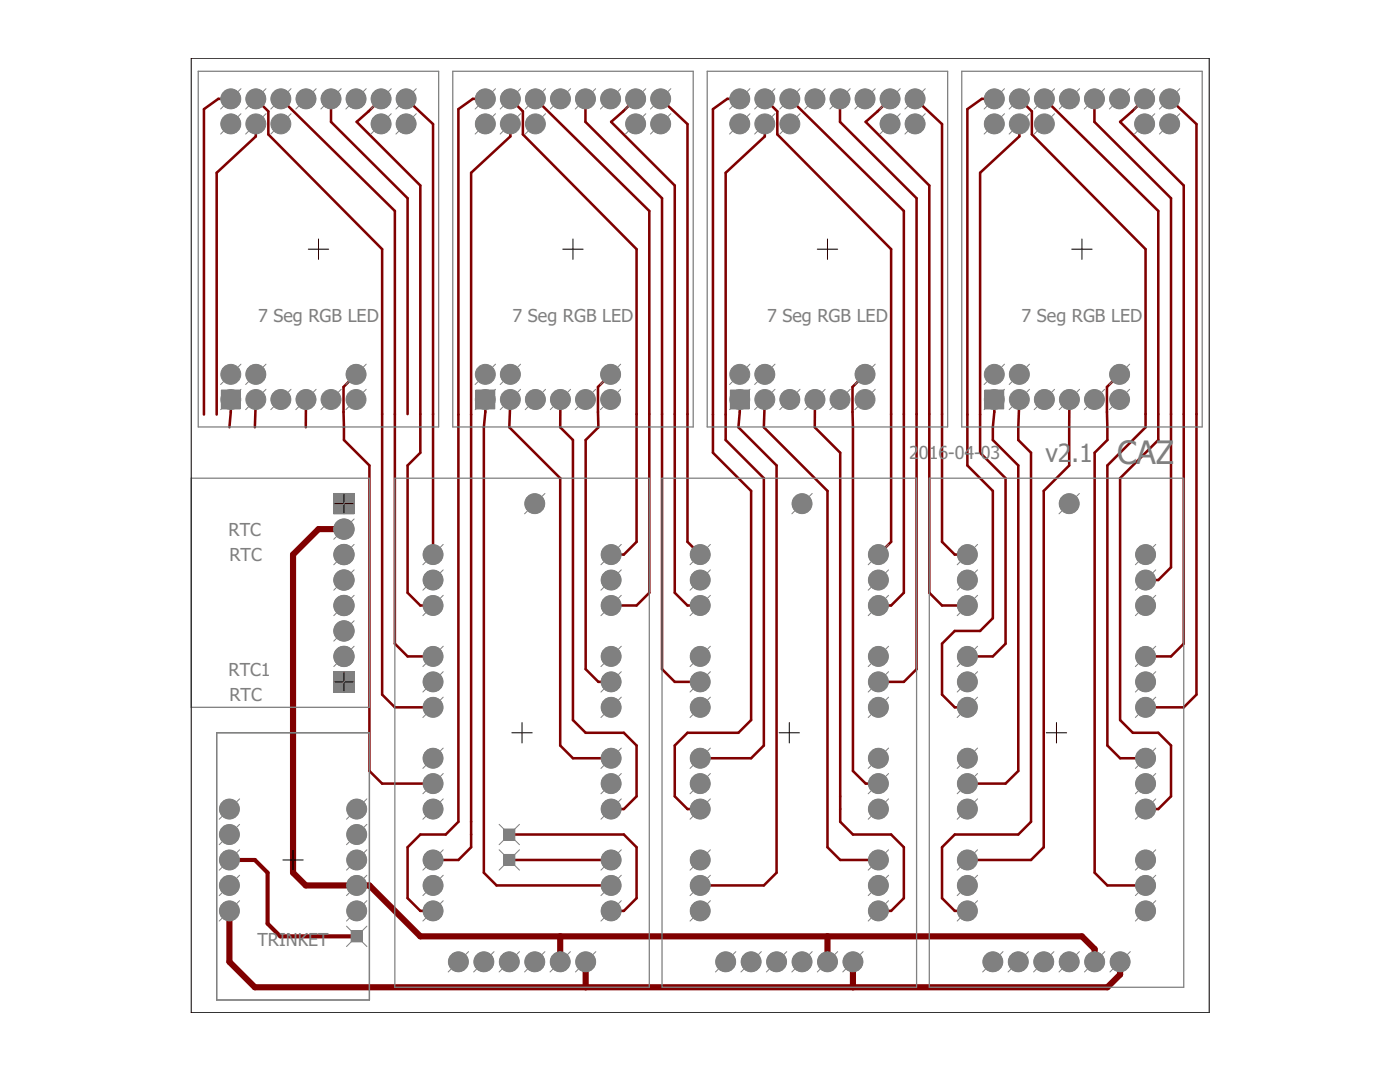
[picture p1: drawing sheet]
<svg xmlns="http://www.w3.org/2000/svg" width="279mm" height="216mm" viewBox="0 0 279 216" stroke-linecap="round" stroke-linejoin="round" font-family="sans-serif">
<defs><g id="words">
<text font-size="6.5" fill="#808080" x="222.9" y="92.6">CAZ</text>
<g font-size="5" fill="#808080">
<text x="208.6" y="92.1">v2</text>
<text x="213.9" y="92.1">.1</text>
</g>
<g font-size="3.6" fill="#808080">
<text x="51.5" y="64.3">7 Seg RGB LED</text>
<text x="102.3" y="64.3">7 Seg RGB LED</text>
<text x="153.1" y="64.3">7 Seg RGB LED</text>
<text x="203.9" y="64.3">7 Seg RGB LED</text>
<text x="181.5" y="91.6">2</text>
<text x="183.4" y="91.6">016-04-03</text>
<text x="45.6" y="107">RTC</text>
<text x="45.8" y="111.9">RTC</text>
<text x="45.6" y="134.9">RTC1</text>
<text x="45.8" y="139.9">RTC</text>
<text x="51.4" y="188.8">TRINKET</text>
</g>
</g></defs>
<g fill="none" stroke="#800000" stroke-width=".51">
<path d="M46.1 19.7h-2.5l-2.9 2.1v60.9M51.1 19.7l2.5 2.5v4.6l22.7 22.9v88.9l2.5 2.5h7.6M56 19.7l22.8 22.4v86.3l2.5 2.6h5.1M66.1 19.7v4.6l15.2 15.3v43M76.1 19.7l-2.5 2.5-2.4 2.1 12.7 12.7v53.3l-2.6 2.6v25.4l2.6 2.5h2.5M81 19.7l5.4 5.1v85.9M96.9 19.7h-2.5l-2.9 2.1v142.2l-2.5 2.5h-5.1l-2.6 2.6v10.1l2.6 2.6h2.5M101.9 19.7l2.5 2.5v4.6l22.6 22.9v58.4l-2.5 2.6h-2.5M106.8 19.7l22.8 22.4v76.2l-2.6 2.5h-5M116.8 19.7v4.6l15.3 15.3v93.9l2.6 2.6h5M126.9 19.7l-2.5 2.5-2.4 2.1 12.7 12.7v81.3l2.5 2.5h2.5M131.8 19.7l5.4 5.1v83.3l2.5 2.6"/>
<path d="M147.6 19.7h-2.5l-2.8 2.1v68.5l7.6 7.7v45.7l-2.5 2.5h-10.2l-2.5 2.6v10.1l2.5 2.5h2.5M152.6 19.7l2.5 2.5v4.6l22.7 22.9v58.4l-2.5 2.6M157.6 19.7l22.8 22.4v76.2l-2.6 2.5h-2.5M167.6 19.7v4.6l15.3 15.3v93.9l-2.5 2.6h-5.1M177.6 19.7l-2.5 2.5-2.3 2.1 12.7 12.7v81.3l2.5 2.5h5.1M182.6 19.7l5.4 5.1v83.3l2.5 2.6h2.6M198.4 19.7h-2.5l-2.8 2.1v71.1l5 5.1v25.4l-2.5 2.5h-5.1l-2.5 2.5v10.2l2.5 2.5h2.6M203.4 19.7l2.5 2.5v4.6l22.7 22.9v35.6l-7.6 7.6v55.9l2.5 2.5h5.1M208.4 19.7l22.8 22.4v45.7l-7.7 7.6v48.3l2.6 2.5h5.1l2.5 2.6v10.1l-2.5 2.5h-2.6M218.4 19.7v4.6l15.3 15.3v73.6l-2.5 2.5h-2.6M228.4 19.7l-2.5 2.5-2.4 2.1 12.7 12.7v91.4l-2.5 2.6h-5.1M233.4 19.7l5.4 5.1v113.8l-2.6 2.5h-7.6"/>
<path d="M51.1 24.7v2.5l-7.9 7.3v48.2M101.9 24.7v2.5l-7.9 7.3v134.6l-2.5 2.5h-5.1M152.6 24.7v2.5l-7.8 7.3v53.3l7.6 7.6v53.4l-2.5 2.5h-10.2M203.4 24.7v2.5l-7.8 7.3v55.8l5.1 5.1v33l-2.6 2.6h-5M46.1 79.7v2.5l-.3 3.1M51.1 79.7l-.2 5.6M61.1 79.7l-.1 5.6M71.1 74.7l-2.5 2.5v10.6l5.1 5.1v60.9l2.6 2.6h10.1M96.9 79.7v2.5l-.3 3.1v88.8l2.5 2.6h22.9M101.9 79.7l-.3 5.6 10.2 10.1v53.4l2.5 2.5h7.7M111.8 79.7v5.6l2.5 2.5v55.9l2.6 2.5h7.6l2.5 2.6v10.1l-2.5 2.5h-2.5M121.9 74.7l-2.6 2.5 .1 8.1-2.5 2.5v45.7l2.5 2.6h2.6"/>
<path d="M147.6 79.7v2.5l-.2 3.1 7.6 7.6v81.2l-2.6 2.6h-12.7M152.6 79.7l-.2 5.6 12.7 12.7v71.1l2.6 2.5h7.6M162.6 79.7v5.6l5.1 5v73.7l2.5 2.5h7.6l2.6 2.6v10.1l-2.6 2.6h-2.5M172.6 74.7l-2.5 2.5 .1 76.6 2.6 2.6h2.5M198.4 79.7l-.3 8.1 5.1 5.1v60.9l-2.5 2.6h-7.6M203.4 79.7l-.2 8.1 2.6 2.5v73.7l-2.6 2.5h-12.7l-2.5 2.6v10.1l2.5 2.6h2.6M213.4 79.7v13.2l-5.1 5.1v71.1l-2.5 2.5h-12.7M223.4 74.7l-2.5 2.5 .1 10.6-2.5 2.5v83.8l2.5 2.6h7.6M101.6 166.5h22.9l2.5 2.6v10.1l-2.5 2.6h-2.5M101.6 171.6h20.4"/>
</g>
<path d="M68.6 105.6h-5l-5.1 5.1v63.4l2.5 2.6h12.7l10.2 10.1h132l2.6 2.6v2.5M45.8 181.8v10.1l5.1 5.1h170.1l2.5-2.5v-2.6M111.8 186.8v5.1M116.9 191.9v5.1M165.1 186.8v5.1M170.2 191.9v5.1" fill="none" stroke="#800000" stroke-width="1.2"/>
<path d="M45.8 171.6h5.1l2.5 2.5v10.2l2.5 2.5h15.3" fill="none" stroke="#800000" stroke-width=".83"/>
<circle cx="228.6" cy="181.8" r="1.78" fill="#008000" stroke="#008000" stroke-width=".2"/>
<circle cx="228.6" cy="181.8" r="1.02" fill="#fff" stroke="#000" stroke-width=".2"/>
<circle cx="228.6" cy="176.7" r="1.78" fill="#008000" stroke="#008000" stroke-width=".2"/>
<circle cx="228.6" cy="176.7" r="1.02" fill="#fff" stroke="#000" stroke-width=".2"/>
<circle cx="228.6" cy="171.6" r="1.78" fill="#008000" stroke="#008000" stroke-width=".2"/>
<circle cx="228.6" cy="171.6" r="1.02" fill="#fff" stroke="#000" stroke-width=".2"/>
<circle cx="228.6" cy="161.4" r="1.78" fill="#008000" stroke="#008000" stroke-width=".2"/>
<circle cx="228.6" cy="161.4" r="1.02" fill="#fff" stroke="#000" stroke-width=".2"/>
<circle cx="228.6" cy="156.4" r="1.78" fill="#008000" stroke="#008000" stroke-width=".2"/>
<circle cx="228.6" cy="156.4" r="1.02" fill="#fff" stroke="#000" stroke-width=".2"/>
<circle cx="228.6" cy="151.3" r="1.78" fill="#008000" stroke="#008000" stroke-width=".2"/>
<circle cx="228.6" cy="151.3" r="1.02" fill="#fff" stroke="#000" stroke-width=".2"/>
<circle cx="228.6" cy="141.1" r="1.78" fill="#008000" stroke="#008000" stroke-width=".2"/>
<circle cx="228.6" cy="141.1" r="1.02" fill="#fff" stroke="#000" stroke-width=".2"/>
<circle cx="228.6" cy="136.1" r="1.78" fill="#008000" stroke="#008000" stroke-width=".2"/>
<circle cx="228.6" cy="136.1" r="1.02" fill="#fff" stroke="#000" stroke-width=".2"/>
<circle cx="228.6" cy="131" r="1.78" fill="#008000" stroke="#008000" stroke-width=".2"/>
<circle cx="228.6" cy="131" r="1.02" fill="#fff" stroke="#000" stroke-width=".2"/>
<circle cx="228.6" cy="120.8" r="1.78" fill="#008000" stroke="#008000" stroke-width=".2"/>
<circle cx="228.6" cy="120.8" r="1.02" fill="#fff" stroke="#000" stroke-width=".2"/>
<circle cx="228.6" cy="115.7" r="1.78" fill="#008000" stroke="#008000" stroke-width=".2"/>
<circle cx="228.6" cy="115.7" r="1.02" fill="#fff" stroke="#000" stroke-width=".2"/>
<circle cx="228.6" cy="110.7" r="1.78" fill="#008000" stroke="#008000" stroke-width=".2"/>
<circle cx="228.6" cy="110.7" r="1.02" fill="#fff" stroke="#000" stroke-width=".2"/>
<circle cx="193.1" cy="110.7" r="1.78" fill="#008000" stroke="#008000" stroke-width=".2"/>
<circle cx="193.1" cy="110.7" r="1.02" fill="#fff" stroke="#000" stroke-width=".2"/>
<circle cx="193.1" cy="115.7" r="1.78" fill="#008000" stroke="#008000" stroke-width=".2"/>
<circle cx="193.1" cy="115.7" r="1.02" fill="#fff" stroke="#000" stroke-width=".2"/>
<circle cx="193.1" cy="120.8" r="1.78" fill="#008000" stroke="#008000" stroke-width=".2"/>
<circle cx="193.1" cy="120.8" r="1.02" fill="#fff" stroke="#000" stroke-width=".2"/>
<circle cx="193.1" cy="131" r="1.78" fill="#008000" stroke="#008000" stroke-width=".2"/>
<circle cx="193.1" cy="131" r="1.02" fill="#fff" stroke="#000" stroke-width=".2"/>
<circle cx="193.1" cy="136.1" r="1.78" fill="#008000" stroke="#008000" stroke-width=".2"/>
<circle cx="193.1" cy="136.1" r="1.02" fill="#fff" stroke="#000" stroke-width=".2"/>
<circle cx="193.1" cy="141.1" r="1.78" fill="#008000" stroke="#008000" stroke-width=".2"/>
<circle cx="193.1" cy="141.1" r="1.02" fill="#fff" stroke="#000" stroke-width=".2"/>
<circle cx="193.1" cy="151.3" r="1.78" fill="#008000" stroke="#008000" stroke-width=".2"/>
<circle cx="193.1" cy="151.3" r="1.02" fill="#fff" stroke="#000" stroke-width=".2"/>
<circle cx="193.1" cy="156.4" r="1.78" fill="#008000" stroke="#008000" stroke-width=".2"/>
<circle cx="193.1" cy="156.4" r="1.02" fill="#fff" stroke="#000" stroke-width=".2"/>
<circle cx="193.1" cy="161.4" r="1.78" fill="#008000" stroke="#008000" stroke-width=".2"/>
<circle cx="193.1" cy="161.4" r="1.02" fill="#fff" stroke="#000" stroke-width=".2"/>
<circle cx="193.1" cy="171.6" r="1.78" fill="#008000" stroke="#008000" stroke-width=".2"/>
<circle cx="193.1" cy="171.6" r="1.02" fill="#fff" stroke="#000" stroke-width=".2"/>
<circle cx="193.1" cy="176.7" r="1.78" fill="#008000" stroke="#008000" stroke-width=".2"/>
<circle cx="193.1" cy="176.7" r="1.02" fill="#fff" stroke="#000" stroke-width=".2"/>
<circle cx="193.1" cy="181.8" r="1.78" fill="#008000" stroke="#008000" stroke-width=".2"/>
<circle cx="193.1" cy="181.8" r="1.02" fill="#fff" stroke="#000" stroke-width=".2"/>
<circle cx="223.5" cy="191.9" r="1.78" fill="#008000" stroke="#008000" stroke-width=".2"/>
<circle cx="223.5" cy="191.9" r="1.02" fill="#fff" stroke="#000" stroke-width=".2"/>
<circle cx="213.4" cy="191.9" r="1.78" fill="#008000" stroke="#008000" stroke-width=".2"/>
<circle cx="213.4" cy="191.9" r="1.02" fill="#fff" stroke="#000" stroke-width=".2"/>
<circle cx="218.5" cy="191.9" r="1.78" fill="#008000" stroke="#008000" stroke-width=".2"/>
<circle cx="218.5" cy="191.9" r="1.02" fill="#fff" stroke="#000" stroke-width=".2"/>
<circle cx="213.4" cy="100.5" r="1.78" fill="#008000" stroke="#008000" stroke-width=".2"/>
<circle cx="213.4" cy="100.5" r="1.02" fill="#fff" stroke="#000" stroke-width=".2"/>
<circle cx="208.3" cy="191.9" r="1.78" fill="#008000" stroke="#008000" stroke-width=".2"/>
<circle cx="208.3" cy="191.9" r="1.02" fill="#fff" stroke="#000" stroke-width=".2"/>
<circle cx="203.2" cy="191.9" r="1.78" fill="#008000" stroke="#008000" stroke-width=".2"/>
<circle cx="203.2" cy="191.9" r="1.02" fill="#fff" stroke="#000" stroke-width=".2"/>
<circle cx="198.1" cy="191.9" r="1.78" fill="#008000" stroke="#008000" stroke-width=".2"/>
<circle cx="198.1" cy="191.9" r="1.02" fill="#fff" stroke="#000" stroke-width=".2"/>
<circle cx="175.3" cy="181.8" r="1.78" fill="#008000" stroke="#008000" stroke-width=".2"/>
<circle cx="175.3" cy="181.8" r="1.02" fill="#fff" stroke="#000" stroke-width=".2"/>
<circle cx="175.3" cy="176.7" r="1.78" fill="#008000" stroke="#008000" stroke-width=".2"/>
<circle cx="175.3" cy="176.7" r="1.02" fill="#fff" stroke="#000" stroke-width=".2"/>
<circle cx="175.3" cy="171.6" r="1.78" fill="#008000" stroke="#008000" stroke-width=".2"/>
<circle cx="175.3" cy="171.6" r="1.02" fill="#fff" stroke="#000" stroke-width=".2"/>
<circle cx="175.3" cy="161.4" r="1.78" fill="#008000" stroke="#008000" stroke-width=".2"/>
<circle cx="175.3" cy="161.4" r="1.02" fill="#fff" stroke="#000" stroke-width=".2"/>
<circle cx="175.3" cy="156.4" r="1.78" fill="#008000" stroke="#008000" stroke-width=".2"/>
<circle cx="175.3" cy="156.4" r="1.02" fill="#fff" stroke="#000" stroke-width=".2"/>
<circle cx="175.3" cy="151.3" r="1.78" fill="#008000" stroke="#008000" stroke-width=".2"/>
<circle cx="175.3" cy="151.3" r="1.02" fill="#fff" stroke="#000" stroke-width=".2"/>
<circle cx="175.3" cy="141.1" r="1.78" fill="#008000" stroke="#008000" stroke-width=".2"/>
<circle cx="175.3" cy="141.1" r="1.02" fill="#fff" stroke="#000" stroke-width=".2"/>
<circle cx="175.3" cy="136.1" r="1.78" fill="#008000" stroke="#008000" stroke-width=".2"/>
<circle cx="175.3" cy="136.1" r="1.02" fill="#fff" stroke="#000" stroke-width=".2"/>
<circle cx="175.3" cy="131" r="1.78" fill="#008000" stroke="#008000" stroke-width=".2"/>
<circle cx="175.3" cy="131" r="1.02" fill="#fff" stroke="#000" stroke-width=".2"/>
<circle cx="175.3" cy="120.8" r="1.78" fill="#008000" stroke="#008000" stroke-width=".2"/>
<circle cx="175.3" cy="120.8" r="1.02" fill="#fff" stroke="#000" stroke-width=".2"/>
<circle cx="175.3" cy="115.7" r="1.78" fill="#008000" stroke="#008000" stroke-width=".2"/>
<circle cx="175.3" cy="115.7" r="1.02" fill="#fff" stroke="#000" stroke-width=".2"/>
<circle cx="175.3" cy="110.7" r="1.78" fill="#008000" stroke="#008000" stroke-width=".2"/>
<circle cx="175.3" cy="110.7" r="1.02" fill="#fff" stroke="#000" stroke-width=".2"/>
<circle cx="139.7" cy="110.7" r="1.78" fill="#008000" stroke="#008000" stroke-width=".2"/>
<circle cx="139.7" cy="110.7" r="1.02" fill="#fff" stroke="#000" stroke-width=".2"/>
<circle cx="139.7" cy="115.7" r="1.78" fill="#008000" stroke="#008000" stroke-width=".2"/>
<circle cx="139.7" cy="115.7" r="1.02" fill="#fff" stroke="#000" stroke-width=".2"/>
<circle cx="139.7" cy="120.8" r="1.78" fill="#008000" stroke="#008000" stroke-width=".2"/>
<circle cx="139.7" cy="120.8" r="1.02" fill="#fff" stroke="#000" stroke-width=".2"/>
<circle cx="139.7" cy="131" r="1.78" fill="#008000" stroke="#008000" stroke-width=".2"/>
<circle cx="139.7" cy="131" r="1.02" fill="#fff" stroke="#000" stroke-width=".2"/>
<circle cx="139.7" cy="136.1" r="1.78" fill="#008000" stroke="#008000" stroke-width=".2"/>
<circle cx="139.7" cy="136.1" r="1.02" fill="#fff" stroke="#000" stroke-width=".2"/>
<circle cx="139.7" cy="141.1" r="1.78" fill="#008000" stroke="#008000" stroke-width=".2"/>
<circle cx="139.7" cy="141.1" r="1.02" fill="#fff" stroke="#000" stroke-width=".2"/>
<circle cx="139.7" cy="151.3" r="1.78" fill="#008000" stroke="#008000" stroke-width=".2"/>
<circle cx="139.7" cy="151.3" r="1.02" fill="#fff" stroke="#000" stroke-width=".2"/>
<circle cx="139.7" cy="156.4" r="1.78" fill="#008000" stroke="#008000" stroke-width=".2"/>
<circle cx="139.7" cy="156.4" r="1.02" fill="#fff" stroke="#000" stroke-width=".2"/>
<circle cx="139.7" cy="161.4" r="1.78" fill="#008000" stroke="#008000" stroke-width=".2"/>
<circle cx="139.7" cy="161.4" r="1.02" fill="#fff" stroke="#000" stroke-width=".2"/>
<circle cx="139.7" cy="171.6" r="1.78" fill="#008000" stroke="#008000" stroke-width=".2"/>
<circle cx="139.7" cy="171.6" r="1.02" fill="#fff" stroke="#000" stroke-width=".2"/>
<circle cx="139.7" cy="176.7" r="1.78" fill="#008000" stroke="#008000" stroke-width=".2"/>
<circle cx="139.7" cy="176.7" r="1.02" fill="#fff" stroke="#000" stroke-width=".2"/>
<circle cx="139.7" cy="181.8" r="1.78" fill="#008000" stroke="#008000" stroke-width=".2"/>
<circle cx="139.7" cy="181.8" r="1.02" fill="#fff" stroke="#000" stroke-width=".2"/>
<circle cx="170.2" cy="191.9" r="1.78" fill="#008000" stroke="#008000" stroke-width=".2"/>
<circle cx="170.2" cy="191.9" r="1.02" fill="#fff" stroke="#000" stroke-width=".2"/>
<circle cx="160.1" cy="191.9" r="1.78" fill="#008000" stroke="#008000" stroke-width=".2"/>
<circle cx="160.1" cy="191.9" r="1.02" fill="#fff" stroke="#000" stroke-width=".2"/>
<circle cx="165.1" cy="191.9" r="1.78" fill="#008000" stroke="#008000" stroke-width=".2"/>
<circle cx="165.1" cy="191.9" r="1.02" fill="#fff" stroke="#000" stroke-width=".2"/>
<circle cx="160.1" cy="100.5" r="1.78" fill="#008000" stroke="#008000" stroke-width=".2"/>
<circle cx="160.1" cy="100.5" r="1.02" fill="#fff" stroke="#000" stroke-width=".2"/>
<circle cx="155" cy="191.9" r="1.78" fill="#008000" stroke="#008000" stroke-width=".2"/>
<circle cx="155" cy="191.9" r="1.02" fill="#fff" stroke="#000" stroke-width=".2"/>
<circle cx="149.9" cy="191.9" r="1.78" fill="#008000" stroke="#008000" stroke-width=".2"/>
<circle cx="149.9" cy="191.9" r="1.02" fill="#fff" stroke="#000" stroke-width=".2"/>
<circle cx="144.8" cy="191.9" r="1.78" fill="#008000" stroke="#008000" stroke-width=".2"/>
<circle cx="144.8" cy="191.9" r="1.02" fill="#fff" stroke="#000" stroke-width=".2"/>
<circle cx="122" cy="181.8" r="1.78" fill="#008000" stroke="#008000" stroke-width=".2"/>
<circle cx="122" cy="181.8" r="1.02" fill="#fff" stroke="#000" stroke-width=".2"/>
<circle cx="122" cy="176.7" r="1.78" fill="#008000" stroke="#008000" stroke-width=".2"/>
<circle cx="122" cy="176.7" r="1.02" fill="#fff" stroke="#000" stroke-width=".2"/>
<circle cx="122" cy="171.6" r="1.78" fill="#008000" stroke="#008000" stroke-width=".2"/>
<circle cx="122" cy="171.6" r="1.02" fill="#fff" stroke="#000" stroke-width=".2"/>
<circle cx="122" cy="161.4" r="1.78" fill="#008000" stroke="#008000" stroke-width=".2"/>
<circle cx="122" cy="161.4" r="1.02" fill="#fff" stroke="#000" stroke-width=".2"/>
<circle cx="122" cy="156.4" r="1.78" fill="#008000" stroke="#008000" stroke-width=".2"/>
<circle cx="122" cy="156.4" r="1.02" fill="#fff" stroke="#000" stroke-width=".2"/>
<circle cx="122" cy="151.3" r="1.78" fill="#008000" stroke="#008000" stroke-width=".2"/>
<circle cx="122" cy="151.3" r="1.02" fill="#fff" stroke="#000" stroke-width=".2"/>
<circle cx="122" cy="141.1" r="1.78" fill="#008000" stroke="#008000" stroke-width=".2"/>
<circle cx="122" cy="141.1" r="1.02" fill="#fff" stroke="#000" stroke-width=".2"/>
<circle cx="122" cy="136.1" r="1.78" fill="#008000" stroke="#008000" stroke-width=".2"/>
<circle cx="122" cy="136.1" r="1.02" fill="#fff" stroke="#000" stroke-width=".2"/>
<circle cx="122" cy="131" r="1.78" fill="#008000" stroke="#008000" stroke-width=".2"/>
<circle cx="122" cy="131" r="1.02" fill="#fff" stroke="#000" stroke-width=".2"/>
<circle cx="122" cy="120.8" r="1.78" fill="#008000" stroke="#008000" stroke-width=".2"/>
<circle cx="122" cy="120.8" r="1.02" fill="#fff" stroke="#000" stroke-width=".2"/>
<circle cx="122" cy="115.7" r="1.78" fill="#008000" stroke="#008000" stroke-width=".2"/>
<circle cx="122" cy="115.7" r="1.02" fill="#fff" stroke="#000" stroke-width=".2"/>
<circle cx="122" cy="110.7" r="1.78" fill="#008000" stroke="#008000" stroke-width=".2"/>
<circle cx="122" cy="110.7" r="1.02" fill="#fff" stroke="#000" stroke-width=".2"/>
<circle cx="86.4" cy="110.7" r="1.78" fill="#008000" stroke="#008000" stroke-width=".2"/>
<circle cx="86.4" cy="110.7" r="1.02" fill="#fff" stroke="#000" stroke-width=".2"/>
<circle cx="86.4" cy="115.7" r="1.78" fill="#008000" stroke="#008000" stroke-width=".2"/>
<circle cx="86.4" cy="115.7" r="1.02" fill="#fff" stroke="#000" stroke-width=".2"/>
<circle cx="86.4" cy="120.8" r="1.78" fill="#008000" stroke="#008000" stroke-width=".2"/>
<circle cx="86.4" cy="120.8" r="1.02" fill="#fff" stroke="#000" stroke-width=".2"/>
<circle cx="86.4" cy="131" r="1.78" fill="#008000" stroke="#008000" stroke-width=".2"/>
<circle cx="86.4" cy="131" r="1.02" fill="#fff" stroke="#000" stroke-width=".2"/>
<circle cx="86.4" cy="136.1" r="1.78" fill="#008000" stroke="#008000" stroke-width=".2"/>
<circle cx="86.4" cy="136.1" r="1.02" fill="#fff" stroke="#000" stroke-width=".2"/>
<circle cx="86.4" cy="141.1" r="1.78" fill="#008000" stroke="#008000" stroke-width=".2"/>
<circle cx="86.4" cy="141.1" r="1.02" fill="#fff" stroke="#000" stroke-width=".2"/>
<circle cx="86.4" cy="151.3" r="1.78" fill="#008000" stroke="#008000" stroke-width=".2"/>
<circle cx="86.4" cy="151.3" r="1.02" fill="#fff" stroke="#000" stroke-width=".2"/>
<circle cx="86.4" cy="156.4" r="1.78" fill="#008000" stroke="#008000" stroke-width=".2"/>
<circle cx="86.4" cy="156.4" r="1.02" fill="#fff" stroke="#000" stroke-width=".2"/>
<circle cx="86.4" cy="161.4" r="1.78" fill="#008000" stroke="#008000" stroke-width=".2"/>
<circle cx="86.4" cy="161.4" r="1.02" fill="#fff" stroke="#000" stroke-width=".2"/>
<circle cx="86.4" cy="171.6" r="1.78" fill="#008000" stroke="#008000" stroke-width=".2"/>
<circle cx="86.4" cy="171.6" r="1.02" fill="#fff" stroke="#000" stroke-width=".2"/>
<circle cx="86.4" cy="176.7" r="1.78" fill="#008000" stroke="#008000" stroke-width=".2"/>
<circle cx="86.4" cy="176.7" r="1.02" fill="#fff" stroke="#000" stroke-width=".2"/>
<circle cx="86.4" cy="181.8" r="1.78" fill="#008000" stroke="#008000" stroke-width=".2"/>
<circle cx="86.4" cy="181.8" r="1.02" fill="#fff" stroke="#000" stroke-width=".2"/>
<circle cx="116.9" cy="191.9" r="1.78" fill="#008000" stroke="#008000" stroke-width=".2"/>
<circle cx="116.9" cy="191.9" r="1.02" fill="#fff" stroke="#000" stroke-width=".2"/>
<circle cx="106.7" cy="191.9" r="1.78" fill="#008000" stroke="#008000" stroke-width=".2"/>
<circle cx="106.7" cy="191.9" r="1.02" fill="#fff" stroke="#000" stroke-width=".2"/>
<circle cx="111.8" cy="191.9" r="1.78" fill="#008000" stroke="#008000" stroke-width=".2"/>
<circle cx="111.8" cy="191.9" r="1.02" fill="#fff" stroke="#000" stroke-width=".2"/>
<circle cx="106.7" cy="100.5" r="1.78" fill="#008000" stroke="#008000" stroke-width=".2"/>
<circle cx="106.7" cy="100.5" r="1.02" fill="#fff" stroke="#000" stroke-width=".2"/>
<circle cx="101.6" cy="191.9" r="1.78" fill="#008000" stroke="#008000" stroke-width=".2"/>
<circle cx="101.6" cy="191.9" r="1.02" fill="#fff" stroke="#000" stroke-width=".2"/>
<circle cx="96.6" cy="191.9" r="1.78" fill="#008000" stroke="#008000" stroke-width=".2"/>
<circle cx="96.6" cy="191.9" r="1.02" fill="#fff" stroke="#000" stroke-width=".2"/>
<circle cx="91.5" cy="191.9" r="1.78" fill="#008000" stroke="#008000" stroke-width=".2"/>
<circle cx="91.5" cy="191.9" r="1.02" fill="#fff" stroke="#000" stroke-width=".2"/>
<path d="M66.8 98.6h3.7v3.8h-3.7z" fill="#008000" stroke="#008000" stroke-width=".2"/>
<circle cx="68.6" cy="100.5" r="1.02" fill="#fff" stroke="#000" stroke-width=".2"/>
<circle cx="68.6" cy="105.6" r="1.88" fill="#008000" stroke="#008000" stroke-width=".2"/>
<circle cx="68.6" cy="105.6" r="1.02" fill="#fff" stroke="#000" stroke-width=".2"/>
<circle cx="68.6" cy="110.7" r="1.88" fill="#008000" stroke="#008000" stroke-width=".2"/>
<circle cx="68.6" cy="110.7" r="1.02" fill="#fff" stroke="#000" stroke-width=".2"/>
<circle cx="68.6" cy="115.7" r="1.88" fill="#008000" stroke="#008000" stroke-width=".2"/>
<circle cx="68.6" cy="115.7" r="1.02" fill="#fff" stroke="#000" stroke-width=".2"/>
<path d="M196.7 78h3.5v3.4h-3.5z" fill="#008000" stroke="#008000" stroke-width=".2"/>
<circle cx="198.4" cy="79.7" r="1.02" fill="#fff" stroke="#000" stroke-width=".2"/>
<circle cx="203.4" cy="79.7" r="1.74" fill="#008000" stroke="#008000" stroke-width=".2"/>
<circle cx="203.4" cy="79.7" r="1.02" fill="#fff" stroke="#000" stroke-width=".2"/>
<circle cx="208.4" cy="79.7" r="1.78" fill="#008000" stroke="#008000" stroke-width=".2"/>
<circle cx="208.4" cy="79.7" r="1.02" fill="#fff" stroke="#000" stroke-width=".2"/>
<circle cx="213.4" cy="79.7" r="1.78" fill="#008000" stroke="#008000" stroke-width=".2"/>
<circle cx="213.4" cy="79.7" r="1.02" fill="#fff" stroke="#000" stroke-width=".2"/>
<circle cx="218.4" cy="79.7" r="1.74" fill="#008000" stroke="#008000" stroke-width=".2"/>
<circle cx="218.4" cy="79.7" r="1.02" fill="#fff" stroke="#000" stroke-width=".2"/>
<circle cx="223.4" cy="79.7" r="1.74" fill="#008000" stroke="#008000" stroke-width=".2"/>
<circle cx="223.4" cy="79.7" r="1.02" fill="#fff" stroke="#000" stroke-width=".2"/>
<circle cx="198.4" cy="74.7" r="1.74" fill="#008000" stroke="#008000" stroke-width=".2"/>
<circle cx="198.4" cy="74.7" r="1.02" fill="#fff" stroke="#000" stroke-width=".2"/>
<circle cx="203.4" cy="74.7" r="1.78" fill="#008000" stroke="#008000" stroke-width=".2"/>
<circle cx="203.4" cy="74.7" r="1.02" fill="#fff" stroke="#000" stroke-width=".2"/>
<circle cx="223.4" cy="74.7" r="1.78" fill="#008000" stroke="#008000" stroke-width=".2"/>
<circle cx="223.4" cy="74.7" r="1.02" fill="#fff" stroke="#000" stroke-width=".2"/>
<circle cx="198.4" cy="24.7" r="1.78" fill="#008000" stroke="#008000" stroke-width=".2"/>
<circle cx="198.4" cy="24.7" r="1.02" fill="#fff" stroke="#000" stroke-width=".2"/>
<circle cx="203.4" cy="24.7" r="1.74" fill="#008000" stroke="#008000" stroke-width=".2"/>
<circle cx="203.4" cy="24.7" r="1.02" fill="#fff" stroke="#000" stroke-width=".2"/>
<circle cx="208.4" cy="24.7" r="1.74" fill="#008000" stroke="#008000" stroke-width=".2"/>
<circle cx="208.4" cy="24.7" r="1.02" fill="#fff" stroke="#000" stroke-width=".2"/>
<circle cx="228.4" cy="24.7" r="1.78" fill="#008000" stroke="#008000" stroke-width=".2"/>
<circle cx="228.4" cy="24.7" r="1.02" fill="#fff" stroke="#000" stroke-width=".2"/>
<circle cx="233.4" cy="24.7" r="1.78" fill="#008000" stroke="#008000" stroke-width=".2"/>
<circle cx="233.4" cy="24.7" r="1.02" fill="#fff" stroke="#000" stroke-width=".2"/>
<circle cx="198.4" cy="19.7" r="1.78" fill="#008000" stroke="#008000" stroke-width=".2"/>
<circle cx="198.4" cy="19.7" r="1.02" fill="#fff" stroke="#000" stroke-width=".2"/>
<circle cx="203.4" cy="19.7" r="1.78" fill="#008000" stroke="#008000" stroke-width=".2"/>
<circle cx="203.4" cy="19.7" r="1.02" fill="#fff" stroke="#000" stroke-width=".2"/>
<circle cx="208.4" cy="19.7" r="1.78" fill="#008000" stroke="#008000" stroke-width=".2"/>
<circle cx="208.4" cy="19.7" r="1.02" fill="#fff" stroke="#000" stroke-width=".2"/>
<circle cx="213.4" cy="19.7" r="1.78" fill="#008000" stroke="#008000" stroke-width=".2"/>
<circle cx="213.4" cy="19.7" r="1.02" fill="#fff" stroke="#000" stroke-width=".2"/>
<circle cx="218.4" cy="19.7" r="1.78" fill="#008000" stroke="#008000" stroke-width=".2"/>
<circle cx="218.4" cy="19.7" r="1.02" fill="#fff" stroke="#000" stroke-width=".2"/>
<circle cx="223.4" cy="19.7" r="1.78" fill="#008000" stroke="#008000" stroke-width=".2"/>
<circle cx="223.4" cy="19.7" r="1.02" fill="#fff" stroke="#000" stroke-width=".2"/>
<circle cx="228.4" cy="19.7" r="1.78" fill="#008000" stroke="#008000" stroke-width=".2"/>
<circle cx="228.4" cy="19.7" r="1.02" fill="#fff" stroke="#000" stroke-width=".2"/>
<circle cx="233.4" cy="19.7" r="1.78" fill="#008000" stroke="#008000" stroke-width=".2"/>
<circle cx="233.4" cy="19.7" r="1.02" fill="#fff" stroke="#000" stroke-width=".2"/>
<path d="M145.9 78h3.5v3.4h-3.5z" fill="#008000" stroke="#008000" stroke-width=".2"/>
<circle cx="147.6" cy="79.7" r="1.02" fill="#fff" stroke="#000" stroke-width=".2"/>
<circle cx="152.6" cy="79.7" r="1.74" fill="#008000" stroke="#008000" stroke-width=".2"/>
<circle cx="152.6" cy="79.7" r="1.02" fill="#fff" stroke="#000" stroke-width=".2"/>
<circle cx="157.6" cy="79.7" r="1.78" fill="#008000" stroke="#008000" stroke-width=".2"/>
<circle cx="157.6" cy="79.7" r="1.02" fill="#fff" stroke="#000" stroke-width=".2"/>
<circle cx="162.6" cy="79.7" r="1.78" fill="#008000" stroke="#008000" stroke-width=".2"/>
<circle cx="162.6" cy="79.7" r="1.02" fill="#fff" stroke="#000" stroke-width=".2"/>
<circle cx="167.6" cy="79.7" r="1.74" fill="#008000" stroke="#008000" stroke-width=".2"/>
<circle cx="167.6" cy="79.7" r="1.02" fill="#fff" stroke="#000" stroke-width=".2"/>
<circle cx="172.6" cy="79.7" r="1.74" fill="#008000" stroke="#008000" stroke-width=".2"/>
<circle cx="172.6" cy="79.7" r="1.02" fill="#fff" stroke="#000" stroke-width=".2"/>
<circle cx="147.6" cy="74.7" r="1.74" fill="#008000" stroke="#008000" stroke-width=".2"/>
<circle cx="147.6" cy="74.7" r="1.02" fill="#fff" stroke="#000" stroke-width=".2"/>
<circle cx="152.6" cy="74.7" r="1.78" fill="#008000" stroke="#008000" stroke-width=".2"/>
<circle cx="152.6" cy="74.7" r="1.02" fill="#fff" stroke="#000" stroke-width=".2"/>
<circle cx="172.6" cy="74.7" r="1.78" fill="#008000" stroke="#008000" stroke-width=".2"/>
<circle cx="172.6" cy="74.7" r="1.02" fill="#fff" stroke="#000" stroke-width=".2"/>
<circle cx="147.6" cy="24.7" r="1.78" fill="#008000" stroke="#008000" stroke-width=".2"/>
<circle cx="147.6" cy="24.7" r="1.02" fill="#fff" stroke="#000" stroke-width=".2"/>
<circle cx="152.6" cy="24.7" r="1.74" fill="#008000" stroke="#008000" stroke-width=".2"/>
<circle cx="152.6" cy="24.7" r="1.02" fill="#fff" stroke="#000" stroke-width=".2"/>
<circle cx="157.6" cy="24.7" r="1.74" fill="#008000" stroke="#008000" stroke-width=".2"/>
<circle cx="157.6" cy="24.7" r="1.02" fill="#fff" stroke="#000" stroke-width=".2"/>
<circle cx="177.6" cy="24.7" r="1.78" fill="#008000" stroke="#008000" stroke-width=".2"/>
<circle cx="177.6" cy="24.7" r="1.02" fill="#fff" stroke="#000" stroke-width=".2"/>
<circle cx="182.6" cy="24.7" r="1.78" fill="#008000" stroke="#008000" stroke-width=".2"/>
<circle cx="182.6" cy="24.7" r="1.02" fill="#fff" stroke="#000" stroke-width=".2"/>
<circle cx="147.6" cy="19.7" r="1.78" fill="#008000" stroke="#008000" stroke-width=".2"/>
<circle cx="147.6" cy="19.7" r="1.02" fill="#fff" stroke="#000" stroke-width=".2"/>
<circle cx="152.6" cy="19.7" r="1.78" fill="#008000" stroke="#008000" stroke-width=".2"/>
<circle cx="152.6" cy="19.7" r="1.02" fill="#fff" stroke="#000" stroke-width=".2"/>
<circle cx="157.6" cy="19.7" r="1.78" fill="#008000" stroke="#008000" stroke-width=".2"/>
<circle cx="157.6" cy="19.7" r="1.02" fill="#fff" stroke="#000" stroke-width=".2"/>
<circle cx="162.6" cy="19.7" r="1.78" fill="#008000" stroke="#008000" stroke-width=".2"/>
<circle cx="162.6" cy="19.7" r="1.02" fill="#fff" stroke="#000" stroke-width=".2"/>
<circle cx="167.6" cy="19.7" r="1.78" fill="#008000" stroke="#008000" stroke-width=".2"/>
<circle cx="167.6" cy="19.7" r="1.02" fill="#fff" stroke="#000" stroke-width=".2"/>
<circle cx="172.6" cy="19.7" r="1.78" fill="#008000" stroke="#008000" stroke-width=".2"/>
<circle cx="172.6" cy="19.7" r="1.02" fill="#fff" stroke="#000" stroke-width=".2"/>
<circle cx="177.6" cy="19.7" r="1.78" fill="#008000" stroke="#008000" stroke-width=".2"/>
<circle cx="177.6" cy="19.7" r="1.02" fill="#fff" stroke="#000" stroke-width=".2"/>
<circle cx="182.6" cy="19.7" r="1.78" fill="#008000" stroke="#008000" stroke-width=".2"/>
<circle cx="182.6" cy="19.7" r="1.02" fill="#fff" stroke="#000" stroke-width=".2"/>
<path d="M95.1 78h3.5v3.4h-3.5z" fill="#008000" stroke="#008000" stroke-width=".2"/>
<circle cx="96.9" cy="79.7" r="1.02" fill="#fff" stroke="#000" stroke-width=".2"/>
<circle cx="101.9" cy="79.7" r="1.74" fill="#008000" stroke="#008000" stroke-width=".2"/>
<circle cx="101.9" cy="79.7" r="1.02" fill="#fff" stroke="#000" stroke-width=".2"/>
<circle cx="106.8" cy="79.7" r="1.78" fill="#008000" stroke="#008000" stroke-width=".2"/>
<circle cx="106.8" cy="79.7" r="1.02" fill="#fff" stroke="#000" stroke-width=".2"/>
<circle cx="111.8" cy="79.7" r="1.78" fill="#008000" stroke="#008000" stroke-width=".2"/>
<circle cx="111.8" cy="79.7" r="1.02" fill="#fff" stroke="#000" stroke-width=".2"/>
<circle cx="116.8" cy="79.7" r="1.74" fill="#008000" stroke="#008000" stroke-width=".2"/>
<circle cx="116.8" cy="79.7" r="1.02" fill="#fff" stroke="#000" stroke-width=".2"/>
<circle cx="121.9" cy="79.7" r="1.74" fill="#008000" stroke="#008000" stroke-width=".2"/>
<circle cx="121.9" cy="79.7" r="1.02" fill="#fff" stroke="#000" stroke-width=".2"/>
<circle cx="96.9" cy="74.7" r="1.74" fill="#008000" stroke="#008000" stroke-width=".2"/>
<circle cx="96.9" cy="74.7" r="1.02" fill="#fff" stroke="#000" stroke-width=".2"/>
<circle cx="101.9" cy="74.7" r="1.78" fill="#008000" stroke="#008000" stroke-width=".2"/>
<circle cx="101.9" cy="74.7" r="1.02" fill="#fff" stroke="#000" stroke-width=".2"/>
<circle cx="121.9" cy="74.7" r="1.78" fill="#008000" stroke="#008000" stroke-width=".2"/>
<circle cx="121.9" cy="74.7" r="1.02" fill="#fff" stroke="#000" stroke-width=".2"/>
<circle cx="96.9" cy="24.7" r="1.78" fill="#008000" stroke="#008000" stroke-width=".2"/>
<circle cx="96.9" cy="24.7" r="1.02" fill="#fff" stroke="#000" stroke-width=".2"/>
<circle cx="101.9" cy="24.7" r="1.74" fill="#008000" stroke="#008000" stroke-width=".2"/>
<circle cx="101.9" cy="24.7" r="1.02" fill="#fff" stroke="#000" stroke-width=".2"/>
<circle cx="106.8" cy="24.7" r="1.74" fill="#008000" stroke="#008000" stroke-width=".2"/>
<circle cx="106.8" cy="24.7" r="1.02" fill="#fff" stroke="#000" stroke-width=".2"/>
<circle cx="126.9" cy="24.7" r="1.78" fill="#008000" stroke="#008000" stroke-width=".2"/>
<circle cx="126.9" cy="24.7" r="1.02" fill="#fff" stroke="#000" stroke-width=".2"/>
<circle cx="131.8" cy="24.7" r="1.78" fill="#008000" stroke="#008000" stroke-width=".2"/>
<circle cx="131.8" cy="24.7" r="1.02" fill="#fff" stroke="#000" stroke-width=".2"/>
<circle cx="96.9" cy="19.7" r="1.78" fill="#008000" stroke="#008000" stroke-width=".2"/>
<circle cx="96.9" cy="19.7" r="1.02" fill="#fff" stroke="#000" stroke-width=".2"/>
<circle cx="101.9" cy="19.7" r="1.78" fill="#008000" stroke="#008000" stroke-width=".2"/>
<circle cx="101.9" cy="19.7" r="1.02" fill="#fff" stroke="#000" stroke-width=".2"/>
<circle cx="106.8" cy="19.7" r="1.78" fill="#008000" stroke="#008000" stroke-width=".2"/>
<circle cx="106.8" cy="19.7" r="1.02" fill="#fff" stroke="#000" stroke-width=".2"/>
<circle cx="111.8" cy="19.7" r="1.78" fill="#008000" stroke="#008000" stroke-width=".2"/>
<circle cx="111.8" cy="19.7" r="1.02" fill="#fff" stroke="#000" stroke-width=".2"/>
<circle cx="116.8" cy="19.7" r="1.78" fill="#008000" stroke="#008000" stroke-width=".2"/>
<circle cx="116.8" cy="19.7" r="1.02" fill="#fff" stroke="#000" stroke-width=".2"/>
<circle cx="121.9" cy="19.7" r="1.78" fill="#008000" stroke="#008000" stroke-width=".2"/>
<circle cx="121.9" cy="19.7" r="1.02" fill="#fff" stroke="#000" stroke-width=".2"/>
<circle cx="126.9" cy="19.7" r="1.78" fill="#008000" stroke="#008000" stroke-width=".2"/>
<circle cx="126.9" cy="19.7" r="1.02" fill="#fff" stroke="#000" stroke-width=".2"/>
<circle cx="131.8" cy="19.7" r="1.78" fill="#008000" stroke="#008000" stroke-width=".2"/>
<circle cx="131.8" cy="19.7" r="1.02" fill="#fff" stroke="#000" stroke-width=".2"/>
<path d="M44.3 78h3.5v3.4h-3.5z" fill="#008000" stroke="#008000" stroke-width=".2"/>
<circle cx="46.1" cy="79.7" r="1.02" fill="#fff" stroke="#000" stroke-width=".2"/>
<circle cx="51.1" cy="79.7" r="1.74" fill="#008000" stroke="#008000" stroke-width=".2"/>
<circle cx="51.1" cy="79.7" r="1.02" fill="#fff" stroke="#000" stroke-width=".2"/>
<circle cx="56" cy="79.7" r="1.78" fill="#008000" stroke="#008000" stroke-width=".2"/>
<circle cx="56" cy="79.7" r="1.02" fill="#fff" stroke="#000" stroke-width=".2"/>
<circle cx="61.1" cy="79.7" r="1.78" fill="#008000" stroke="#008000" stroke-width=".2"/>
<circle cx="61.1" cy="79.7" r="1.02" fill="#fff" stroke="#000" stroke-width=".2"/>
<circle cx="66.1" cy="79.7" r="1.74" fill="#008000" stroke="#008000" stroke-width=".2"/>
<circle cx="66.1" cy="79.7" r="1.02" fill="#fff" stroke="#000" stroke-width=".2"/>
<circle cx="71.1" cy="79.7" r="1.74" fill="#008000" stroke="#008000" stroke-width=".2"/>
<circle cx="71.1" cy="79.7" r="1.02" fill="#fff" stroke="#000" stroke-width=".2"/>
<circle cx="46.1" cy="74.7" r="1.74" fill="#008000" stroke="#008000" stroke-width=".2"/>
<circle cx="46.1" cy="74.7" r="1.02" fill="#fff" stroke="#000" stroke-width=".2"/>
<circle cx="51.1" cy="74.7" r="1.78" fill="#008000" stroke="#008000" stroke-width=".2"/>
<circle cx="51.1" cy="74.7" r="1.02" fill="#fff" stroke="#000" stroke-width=".2"/>
<circle cx="71.1" cy="74.7" r="1.78" fill="#008000" stroke="#008000" stroke-width=".2"/>
<circle cx="71.1" cy="74.7" r="1.02" fill="#fff" stroke="#000" stroke-width=".2"/>
<circle cx="46.1" cy="24.7" r="1.78" fill="#008000" stroke="#008000" stroke-width=".2"/>
<circle cx="46.1" cy="24.7" r="1.02" fill="#fff" stroke="#000" stroke-width=".2"/>
<circle cx="51.1" cy="24.7" r="1.74" fill="#008000" stroke="#008000" stroke-width=".2"/>
<circle cx="51.1" cy="24.7" r="1.02" fill="#fff" stroke="#000" stroke-width=".2"/>
<circle cx="56" cy="24.7" r="1.74" fill="#008000" stroke="#008000" stroke-width=".2"/>
<circle cx="56" cy="24.7" r="1.02" fill="#fff" stroke="#000" stroke-width=".2"/>
<circle cx="76.1" cy="24.7" r="1.78" fill="#008000" stroke="#008000" stroke-width=".2"/>
<circle cx="76.1" cy="24.7" r="1.02" fill="#fff" stroke="#000" stroke-width=".2"/>
<circle cx="81" cy="24.7" r="1.78" fill="#008000" stroke="#008000" stroke-width=".2"/>
<circle cx="81" cy="24.7" r="1.02" fill="#fff" stroke="#000" stroke-width=".2"/>
<circle cx="46.1" cy="19.7" r="1.78" fill="#008000" stroke="#008000" stroke-width=".2"/>
<circle cx="46.1" cy="19.7" r="1.02" fill="#fff" stroke="#000" stroke-width=".2"/>
<circle cx="51.1" cy="19.7" r="1.78" fill="#008000" stroke="#008000" stroke-width=".2"/>
<circle cx="51.1" cy="19.7" r="1.02" fill="#fff" stroke="#000" stroke-width=".2"/>
<circle cx="56" cy="19.7" r="1.78" fill="#008000" stroke="#008000" stroke-width=".2"/>
<circle cx="56" cy="19.7" r="1.02" fill="#fff" stroke="#000" stroke-width=".2"/>
<circle cx="61.1" cy="19.7" r="1.78" fill="#008000" stroke="#008000" stroke-width=".2"/>
<circle cx="61.1" cy="19.7" r="1.02" fill="#fff" stroke="#000" stroke-width=".2"/>
<circle cx="66.1" cy="19.7" r="1.78" fill="#008000" stroke="#008000" stroke-width=".2"/>
<circle cx="66.1" cy="19.7" r="1.02" fill="#fff" stroke="#000" stroke-width=".2"/>
<circle cx="71.1" cy="19.7" r="1.78" fill="#008000" stroke="#008000" stroke-width=".2"/>
<circle cx="71.1" cy="19.7" r="1.02" fill="#fff" stroke="#000" stroke-width=".2"/>
<circle cx="76.1" cy="19.7" r="1.78" fill="#008000" stroke="#008000" stroke-width=".2"/>
<circle cx="76.1" cy="19.7" r="1.02" fill="#fff" stroke="#000" stroke-width=".2"/>
<circle cx="81" cy="19.7" r="1.78" fill="#008000" stroke="#008000" stroke-width=".2"/>
<circle cx="81" cy="19.7" r="1.02" fill="#fff" stroke="#000" stroke-width=".2"/>
<circle cx="45.8" cy="171.6" r="1.78" fill="#008000" stroke="#008000" stroke-width=".2"/>
<circle cx="45.8" cy="171.6" r="1.02" fill="#fff" stroke="#000" stroke-width=".2"/>
<circle cx="71.2" cy="171.6" r="1.78" fill="#008000" stroke="#008000" stroke-width=".2"/>
<circle cx="71.2" cy="171.6" r="1.02" fill="#fff" stroke="#000" stroke-width=".2"/>
<circle cx="45.8" cy="176.7" r="1.78" fill="#008000" stroke="#008000" stroke-width=".2"/>
<circle cx="45.8" cy="176.7" r="1.02" fill="#fff" stroke="#000" stroke-width=".2"/>
<circle cx="45.8" cy="181.8" r="1.78" fill="#008000" stroke="#008000" stroke-width=".2"/>
<circle cx="45.8" cy="181.8" r="1.02" fill="#fff" stroke="#000" stroke-width=".2"/>
<circle cx="45.8" cy="166.5" r="1.78" fill="#008000" stroke="#008000" stroke-width=".2"/>
<circle cx="45.8" cy="166.5" r="1.02" fill="#fff" stroke="#000" stroke-width=".2"/>
<circle cx="45.8" cy="161.4" r="1.78" fill="#008000" stroke="#008000" stroke-width=".2"/>
<circle cx="45.8" cy="161.4" r="1.02" fill="#fff" stroke="#000" stroke-width=".2"/>
<circle cx="71.2" cy="176.7" r="1.78" fill="#008000" stroke="#008000" stroke-width=".2"/>
<circle cx="71.2" cy="176.7" r="1.02" fill="#fff" stroke="#000" stroke-width=".2"/>
<circle cx="71.2" cy="181.8" r="1.78" fill="#008000" stroke="#008000" stroke-width=".2"/>
<circle cx="71.2" cy="181.8" r="1.02" fill="#fff" stroke="#000" stroke-width=".2"/>
<circle cx="71.2" cy="166.5" r="1.78" fill="#008000" stroke="#008000" stroke-width=".2"/>
<circle cx="71.2" cy="166.5" r="1.02" fill="#fff" stroke="#000" stroke-width=".2"/>
<circle cx="71.2" cy="161.4" r="1.78" fill="#008000" stroke="#008000" stroke-width=".2"/>
<circle cx="71.2" cy="161.4" r="1.02" fill="#fff" stroke="#000" stroke-width=".2"/>
<path d="M66.8 134.2h3.7v3.7h-3.7z" fill="#008000" stroke="#008000" stroke-width=".2"/>
<circle cx="68.6" cy="136.1" r="1.02" fill="#fff" stroke="#000" stroke-width=".2"/>
<circle cx="68.6" cy="131" r="1.88" fill="#008000" stroke="#008000" stroke-width=".2"/>
<circle cx="68.6" cy="131" r="1.02" fill="#fff" stroke="#000" stroke-width=".2"/>
<circle cx="68.6" cy="125.9" r="1.88" fill="#008000" stroke="#008000" stroke-width=".2"/>
<circle cx="68.6" cy="125.9" r="1.02" fill="#fff" stroke="#000" stroke-width=".2"/>
<circle cx="68.6" cy="120.8" r="1.88" fill="#008000" stroke="#008000" stroke-width=".2"/>
<circle cx="68.6" cy="120.8" r="1.02" fill="#fff" stroke="#000" stroke-width=".2"/>
<path d="M70.2 185.9h1.9v1.9h-1.9z" fill="#008000" stroke="#008000" stroke-width=".2"/>
<circle cx="71.2" cy="186.8" r=".59" fill="#fff" stroke="#000" stroke-width=".2"/>
<path d="M100.7 165.6h1.9v1.9h-1.9z" fill="#008000" stroke="#008000" stroke-width=".2"/>
<circle cx="101.6" cy="166.5" r=".59" fill="#fff" stroke="#000" stroke-width=".2"/>
<path d="M100.7 170.6h1.9v2h-1.9z" fill="#008000" stroke="#008000" stroke-width=".2"/>
<circle cx="101.6" cy="171.6" r=".59" fill="#fff" stroke="#000" stroke-width=".2"/>
<g fill="#808080" stroke="#808080" stroke-width=".2">
<circle cx="228.6" cy="181.8" r="1.93"/>
<circle cx="228.6" cy="176.7" r="1.93"/>
<circle cx="228.6" cy="171.6" r="1.93"/>
<circle cx="228.6" cy="161.4" r="1.93"/>
<circle cx="228.6" cy="156.4" r="1.93"/>
<circle cx="228.6" cy="151.3" r="1.93"/>
<circle cx="228.6" cy="141.1" r="1.93"/>
<circle cx="228.6" cy="136.1" r="1.93"/>
<circle cx="228.6" cy="131" r="1.93"/>
<circle cx="228.6" cy="120.8" r="1.93"/>
<circle cx="228.6" cy="115.7" r="1.93"/>
<circle cx="228.6" cy="110.7" r="1.93"/>
<circle cx="193.1" cy="110.7" r="1.93"/>
<circle cx="193.1" cy="115.7" r="1.93"/>
<circle cx="193.1" cy="120.8" r="1.93"/>
<circle cx="193.1" cy="131" r="1.93"/>
<circle cx="193.1" cy="136.1" r="1.93"/>
<circle cx="193.1" cy="141.1" r="1.93"/>
<circle cx="193.1" cy="151.3" r="1.93"/>
<circle cx="193.1" cy="156.4" r="1.93"/>
<circle cx="193.1" cy="161.4" r="1.93"/>
<circle cx="193.1" cy="171.6" r="1.93"/>
<circle cx="193.1" cy="176.7" r="1.93"/>
<circle cx="193.1" cy="181.8" r="1.93"/>
<circle cx="223.5" cy="191.9" r="1.93"/>
<circle cx="213.4" cy="191.9" r="1.93"/>
<circle cx="218.5" cy="191.9" r="1.93"/>
<circle cx="213.4" cy="100.5" r="1.93"/>
<circle cx="208.3" cy="191.9" r="1.93"/>
<circle cx="203.2" cy="191.9" r="1.93"/>
<circle cx="198.1" cy="191.9" r="1.93"/>
<circle cx="175.3" cy="181.8" r="1.93"/>
<circle cx="175.3" cy="176.7" r="1.93"/>
<circle cx="175.3" cy="171.6" r="1.93"/>
<circle cx="175.3" cy="161.4" r="1.93"/>
<circle cx="175.3" cy="156.4" r="1.93"/>
<circle cx="175.3" cy="151.3" r="1.93"/>
<circle cx="175.3" cy="141.1" r="1.93"/>
<circle cx="175.3" cy="136.1" r="1.93"/>
<circle cx="175.3" cy="131" r="1.93"/>
<circle cx="175.3" cy="120.8" r="1.93"/>
<circle cx="175.3" cy="115.7" r="1.93"/>
<circle cx="175.3" cy="110.7" r="1.93"/>
<circle cx="139.7" cy="110.7" r="1.93"/>
<circle cx="139.7" cy="115.7" r="1.93"/>
<circle cx="139.7" cy="120.8" r="1.93"/>
<circle cx="139.7" cy="131" r="1.93"/>
<circle cx="139.7" cy="136.1" r="1.93"/>
<circle cx="139.7" cy="141.1" r="1.93"/>
<circle cx="139.7" cy="151.3" r="1.93"/>
<circle cx="139.7" cy="156.4" r="1.93"/>
<circle cx="139.7" cy="161.4" r="1.93"/>
<circle cx="139.7" cy="171.6" r="1.93"/>
<circle cx="139.7" cy="176.7" r="1.93"/>
<circle cx="139.7" cy="181.8" r="1.93"/>
<circle cx="170.2" cy="191.9" r="1.93"/>
<circle cx="160.1" cy="191.9" r="1.93"/>
<circle cx="165.1" cy="191.9" r="1.93"/>
<circle cx="160.1" cy="100.5" r="1.93"/>
<circle cx="155" cy="191.9" r="1.93"/>
<circle cx="149.9" cy="191.9" r="1.93"/>
<circle cx="144.8" cy="191.9" r="1.93"/>
<circle cx="122" cy="181.8" r="1.93"/>
<circle cx="122" cy="176.7" r="1.93"/>
<circle cx="122" cy="171.6" r="1.93"/>
<circle cx="122" cy="161.4" r="1.93"/>
<circle cx="122" cy="156.4" r="1.93"/>
<circle cx="122" cy="151.3" r="1.93"/>
<circle cx="122" cy="141.1" r="1.93"/>
<circle cx="122" cy="136.1" r="1.93"/>
<circle cx="122" cy="131" r="1.93"/>
<circle cx="122" cy="120.8" r="1.93"/>
<circle cx="122" cy="115.7" r="1.93"/>
<circle cx="122" cy="110.7" r="1.93"/>
<circle cx="86.4" cy="110.7" r="1.93"/>
<circle cx="86.4" cy="115.7" r="1.93"/>
<circle cx="86.4" cy="120.8" r="1.93"/>
<circle cx="86.4" cy="131" r="1.93"/>
<circle cx="86.4" cy="136.1" r="1.93"/>
<circle cx="86.4" cy="141.1" r="1.93"/>
<circle cx="86.4" cy="151.3" r="1.93"/>
<circle cx="86.4" cy="156.4" r="1.93"/>
<circle cx="86.4" cy="161.4" r="1.93"/>
<circle cx="86.4" cy="171.6" r="1.93"/>
<circle cx="86.4" cy="176.7" r="1.93"/>
<circle cx="86.4" cy="181.8" r="1.93"/>
<circle cx="116.9" cy="191.9" r="1.93"/>
<circle cx="106.7" cy="191.9" r="1.93"/>
<circle cx="111.8" cy="191.9" r="1.93"/>
<circle cx="106.7" cy="100.5" r="1.93"/>
<circle cx="101.6" cy="191.9" r="1.93"/>
<circle cx="96.6" cy="191.9" r="1.93"/>
<circle cx="91.5" cy="191.9" r="1.93"/>
<circle cx="68.6" cy="105.6" r="2.03"/>
<circle cx="68.6" cy="110.7" r="2.03"/>
<circle cx="68.6" cy="115.7" r="2.03"/>
<circle cx="203.4" cy="79.7" r="1.88"/>
<circle cx="208.4" cy="79.7" r="1.93"/>
<circle cx="213.4" cy="79.7" r="1.93"/>
<circle cx="218.4" cy="79.7" r="1.88"/>
<circle cx="223.4" cy="79.7" r="1.88"/>
<circle cx="198.4" cy="74.7" r="1.88"/>
<circle cx="203.4" cy="74.7" r="1.93"/>
<circle cx="223.4" cy="74.7" r="1.93"/>
<circle cx="198.4" cy="24.7" r="1.93"/>
<circle cx="203.4" cy="24.7" r="1.88"/>
<circle cx="208.4" cy="24.7" r="1.88"/>
<circle cx="228.4" cy="24.7" r="1.93"/>
<circle cx="233.4" cy="24.7" r="1.93"/>
<circle cx="198.4" cy="19.7" r="1.93"/>
<circle cx="203.4" cy="19.7" r="1.93"/>
<circle cx="208.4" cy="19.7" r="1.93"/>
<circle cx="213.4" cy="19.7" r="1.93"/>
<circle cx="218.4" cy="19.7" r="1.93"/>
<circle cx="223.4" cy="19.7" r="1.93"/>
<circle cx="228.4" cy="19.7" r="1.93"/>
<circle cx="233.4" cy="19.7" r="1.93"/>
<circle cx="152.6" cy="79.7" r="1.88"/>
<circle cx="157.6" cy="79.7" r="1.93"/>
<circle cx="162.6" cy="79.7" r="1.93"/>
<circle cx="167.6" cy="79.7" r="1.88"/>
<circle cx="172.6" cy="79.7" r="1.88"/>
<circle cx="147.6" cy="74.7" r="1.88"/>
<circle cx="152.6" cy="74.7" r="1.93"/>
<circle cx="172.6" cy="74.7" r="1.93"/>
<circle cx="147.6" cy="24.7" r="1.93"/>
<circle cx="152.6" cy="24.7" r="1.88"/>
<circle cx="157.6" cy="24.7" r="1.88"/>
<circle cx="177.6" cy="24.7" r="1.93"/>
<circle cx="182.6" cy="24.7" r="1.93"/>
<circle cx="147.6" cy="19.7" r="1.93"/>
<circle cx="152.6" cy="19.7" r="1.93"/>
<circle cx="157.6" cy="19.7" r="1.93"/>
<circle cx="162.6" cy="19.7" r="1.93"/>
<circle cx="167.6" cy="19.7" r="1.93"/>
<circle cx="172.6" cy="19.7" r="1.93"/>
<circle cx="177.6" cy="19.7" r="1.93"/>
<circle cx="182.6" cy="19.7" r="1.93"/>
<circle cx="101.9" cy="79.7" r="1.88"/>
<circle cx="106.8" cy="79.7" r="1.93"/>
<circle cx="111.8" cy="79.7" r="1.93"/>
<circle cx="116.8" cy="79.7" r="1.88"/>
<circle cx="121.9" cy="79.7" r="1.88"/>
<circle cx="96.9" cy="74.7" r="1.88"/>
<circle cx="101.9" cy="74.7" r="1.93"/>
<circle cx="121.9" cy="74.7" r="1.93"/>
<circle cx="96.9" cy="24.7" r="1.93"/>
<circle cx="101.9" cy="24.7" r="1.88"/>
<circle cx="106.8" cy="24.7" r="1.88"/>
<circle cx="126.9" cy="24.7" r="1.93"/>
<circle cx="131.8" cy="24.7" r="1.93"/>
<circle cx="96.9" cy="19.7" r="1.93"/>
<circle cx="101.9" cy="19.7" r="1.93"/>
<circle cx="106.8" cy="19.7" r="1.93"/>
<circle cx="111.8" cy="19.7" r="1.93"/>
<circle cx="116.8" cy="19.7" r="1.93"/>
<circle cx="121.9" cy="19.7" r="1.93"/>
<circle cx="126.9" cy="19.7" r="1.93"/>
<circle cx="131.8" cy="19.7" r="1.93"/>
<circle cx="51.1" cy="79.7" r="1.88"/>
<circle cx="56" cy="79.7" r="1.93"/>
<circle cx="61.1" cy="79.7" r="1.93"/>
<circle cx="66.1" cy="79.7" r="1.88"/>
<circle cx="71.1" cy="79.7" r="1.88"/>
<circle cx="46.1" cy="74.7" r="1.88"/>
<circle cx="51.1" cy="74.7" r="1.93"/>
<circle cx="71.1" cy="74.7" r="1.93"/>
<circle cx="46.1" cy="24.7" r="1.93"/>
<circle cx="51.1" cy="24.7" r="1.88"/>
<circle cx="56" cy="24.7" r="1.88"/>
<circle cx="76.1" cy="24.7" r="1.93"/>
<circle cx="81" cy="24.7" r="1.93"/>
<circle cx="46.1" cy="19.7" r="1.93"/>
<circle cx="51.1" cy="19.7" r="1.93"/>
<circle cx="56" cy="19.7" r="1.93"/>
<circle cx="61.1" cy="19.7" r="1.93"/>
<circle cx="66.1" cy="19.7" r="1.93"/>
<circle cx="71.1" cy="19.7" r="1.93"/>
<circle cx="76.1" cy="19.7" r="1.93"/>
<circle cx="81" cy="19.7" r="1.93"/>
<circle cx="45.8" cy="171.6" r="1.93"/>
<circle cx="71.2" cy="171.6" r="1.93"/>
<circle cx="45.8" cy="176.7" r="1.93"/>
<circle cx="45.8" cy="181.8" r="1.93"/>
<circle cx="45.8" cy="166.5" r="1.93"/>
<circle cx="45.8" cy="161.4" r="1.93"/>
<circle cx="71.2" cy="176.7" r="1.93"/>
<circle cx="71.2" cy="181.8" r="1.93"/>
<circle cx="71.2" cy="166.5" r="1.93"/>
<circle cx="71.2" cy="161.4" r="1.93"/>
<circle cx="68.6" cy="131" r="2.03"/>
<circle cx="68.6" cy="125.9" r="2.03"/>
<circle cx="68.6" cy="120.8" r="2.03"/>
</g>
<g fill="#808080" stroke="#808080" stroke-width=".2">
<path d="M66.6 98.5h4.1v4h-4.1z"/>
<path d="M196.6 77.8h3.7v3.8h-3.7z"/>
<path d="M145.8 77.8h3.7v3.8h-3.7z"/>
<path d="M95 77.8h3.7v3.8h-3.7z"/>
<path d="M44.2 77.8h3.7v3.8h-3.7z"/>
<path d="M66.6 134h4.1v4.1h-4.1z"/>
<path d="M70.1 185.7h2.2v2.2h-2.2z"/>
<path d="M100.5 165.4h2.2v2.2h-2.2z"/>
<path d="M100.5 170.5h2.2v2.2h-2.2z"/>
<path d="M68.1 115.2h1.1v1h-1.1z"/>
<path d="M68.1 110.2h1.1v1h-1.1z"/>
<path d="M68.1 105.1h1.1v1h-1.1z"/>
<path d="M68.1 100h1.1v1h-1.1z"/>
<path d="M68.1 120.3h1.1v1h-1.1z"/>
<path d="M68.1 125.4h1.1v1h-1.1z"/>
<path d="M68.1 130.5h1.1v1h-1.1z"/>
<path d="M68.1 135.6h1.1v1h-1.1z"/>
</g>
<path d="M39.6 14.2h47.9v71h-47.9zM90.4 14.2h47.9v71h-47.9zM141.1 14.2h48v71h-48zM191.9 14.2h48v71h-48zM38.2 95.4h35.5v45.7h-35.5zM78.8 95.4h50.8v101.6h-50.8zM132.1 95.4h50.8v101.6h-50.8zM185.5 95.4h50.7v101.6h-50.7zM43.2 146.2h30.5v53.3h-30.5z" fill="none" stroke="#808080" stroke-width=".25"/>
<g fill="none" stroke="#000" stroke-width=".2">
<path d="M38.2 11.6h203.1v190.5h-203.1zM61.5 49.7h4.1M63.6 47.7v4.1M112.3 49.7h4.1M114.3 47.7v4.1M163.1 49.7h4.1M165.1 47.7v4.1M213.9 49.7h4.1M215.9 47.7v4.1M68.6 98.6v3.8M66.7 100.5h3.9M66.6 136.1h4.1"/>
<path d="M68.6 134v4.1M102.2 146.2h4M104.2 144.2v4.1M155.5 146.2h4.1M157.5 144.2v4.1M208.8 146.2h4.1M210.8 144.2v4.1M56.5 171.6h4M58.5 169.6v4"/>
</g>
<g fill="none" stroke="#808080" stroke-width=".2">
<path d="M48.1 17.7l-4.1 4.1M53.1 17.7l-4.1 4.1M58.1 17.7l-4.1 4.1M63.1 17.7l-4.1 4.1M68.1 17.7l-4.1 4.1M73.1 17.7l-4.1 4.1M78.1 17.7l-4.1 4.1M83.1 17.7l-4.1 4.1M98.9 17.7l-4.1 4.1M103.9 17.7l-4.1 4.1M108.9 17.7l-4.1 4.1M113.9 17.7l-4.1 4.1"/>
<path d="M118.9 17.7l-4.1 4.1M123.9 17.7l-4.1 4.1M128.9 17.7l-4.1 4.1M133.9 17.7l-4.1 4.1M149.7 17.7l-4.1 4.1M154.7 17.7l-4.1 4.1M159.7 17.7l-4.1 4.1M164.7 17.7l-4.1 4.1M169.7 17.7l-4.1 4.1M174.7 17.7l-4.1 4.1M179.7 17.7l-4.1 4.1M184.7 17.7l-4.1 4.1"/>
<path d="M200.5 17.7l-4.1 4.1M205.5 17.7l-4.1 4.1M210.5 17.7l-4.1 4.1M215.5 17.7l-4.1 4.1M220.5 17.7l-4.1 4.1M225.4 17.7l-4 4.1M230.5 17.7l-4.1 4.1M235.5 17.7l-4.1 4.1M48.1 22.7l-4.1 4.1M53.1 22.7l-4.1 4.1M58.1 22.7l-4.1 4.1M78.1 22.7l-4.1 4.1"/>
<path d="M83.1 22.7l-4.1 4.1M98.9 22.7l-4.1 4.1M103.9 22.7l-4.1 4.1M108.9 22.7l-4.1 4.1M128.9 22.7l-4.1 4.1M133.9 22.7l-4.1 4.1M149.7 22.7l-4.1 4.1M154.7 22.7l-4.1 4.1M159.7 22.7l-4.1 4.1M179.7 22.7l-4.1 4.1M184.7 22.7l-4.1 4.1M200.5 22.7l-4.1 4.1"/>
<path d="M205.5 22.7l-4.1 4.1M210.5 22.7l-4.1 4.1M230.5 22.7l-4.1 4.1M235.5 22.7l-4.1 4.1M48.1 77.7l-4.1 4M48.1 72.7l-4.1 4M53.1 72.7l-4.1 4M53.1 77.7l-4.1 4M58.1 77.7l-4.1 4M63.1 77.7l-4.1 4M68.1 77.7l-4.1 4M73.1 72.7l-4.1 4"/>
<path d="M73.1 77.7l-4.1 4M98.9 77.7l-4.1 4M98.9 72.7l-4.1 4M103.9 77.7l-4.1 4M103.9 72.7l-4.1 4M108.9 77.7l-4.1 4M113.9 77.7l-4.1 4M118.9 77.7l-4.1 4M123.9 77.7l-4.1 4M123.9 72.7l-4.1 4M149.7 77.7l-4.1 4M149.7 72.7l-4.1 4"/>
<path d="M154.7 72.7l-4.1 4M154.7 77.7l-4.1 4M159.7 77.7l-4.1 4M164.7 77.7l-4.1 4M169.7 77.7l-4.1 4M174.7 72.7l-4.1 4M174.7 77.7l-4.1 4M200.5 77.7l-4.1 4M200.5 72.7l-4.1 4M205.5 72.7l-4.1 4M205.5 77.7l-4.1 4M210.5 77.7l-4.1 4"/>
<path d="M215.5 77.7l-4.1 4M220.5 77.7l-4.1 4M225.4 77.7l-4 4M225.4 72.7l-4 4M70.7 98.5l-4.1 4M108.8 98.5l-4.1 4M162.1 98.5l-4.1 4M215.4 98.5l-4.1 4M70.7 103.5l-4.1 4.1M70.7 108.6l-4.1 4.1M70.7 113.7l-4.1 4.1M70.7 118.8l-4.1 4.1"/>
<path d="M88.5 108.6l-4.1 4.1M88.5 113.7l-4.1 4.1M88.5 118.8l-4.1 4.1M124 118.8l-4.1 4.1M124 113.7l-4.1 4.1M124 108.6l-4.1 4.1M141.8 108.6l-4.1 4.1M141.8 113.7l-4.1 4.1M141.8 118.8l-4.1 4.1M177.3 118.8l-4 4.1M177.3 113.7l-4 4.1M177.3 108.6l-4 4.1"/>
<path d="M195.1 108.6l-4.1 4.1M195.1 113.7l-4.1 4.1M195.1 118.8l-4.1 4.1M230.7 118.8l-4.1 4.1M230.7 113.7l-4.1 4.1M230.7 108.6l-4.1 4.1M70.7 134l-4.1 4.1M70.7 128.9l-4.1 4.1M70.7 123.9l-4.1 4M88.5 128.9l-4.1 4.1M88.5 134l-4.1 4.1M88.5 139.1l-4.1 4.1"/>
<path d="M124 139.1l-4.1 4.1M124 134l-4.1 4.1M124 128.9l-4.1 4.1M141.8 128.9l-4.1 4.1M141.8 134l-4.1 4.1M141.8 139.1l-4.1 4.1M177.3 139.1l-4 4.1M177.3 134l-4 4.1M177.3 128.9l-4 4.1M195.1 128.9l-4.1 4.1M195.1 134l-4.1 4.1M195.1 139.1l-4.1 4.1"/>
<path d="M230.7 139.1l-4.1 4.1M230.7 134l-4.1 4.1M230.7 128.9l-4.1 4.1M47.8 159.4l-4 4.1M73.2 159.4l-4 4.1M88.5 149.3l-4.1 4M88.5 154.3l-4.1 4.1M88.5 159.4l-4.1 4.1M124 159.4l-4.1 4.1M124 154.3l-4.1 4.1M124 149.3l-4.1 4M141.8 149.3l-4.1 4"/>
<path d="M141.8 154.3l-4.1 4.1M141.8 159.4l-4.1 4.1M177.3 159.4l-4 4.1M177.3 154.3l-4 4.1M177.3 149.3l-4 4M195.1 149.3l-4.1 4M195.1 154.3l-4.1 4.1M195.1 159.4l-4.1 4.1M230.7 159.4l-4.1 4.1M230.7 154.3l-4.1 4.1M230.7 149.3l-4.1 4M47.8 169.6l-4 4"/>
<path d="M47.8 174.6l-4 4.1M47.8 179.7l-4 4.1M47.8 164.5l-4 4.1M73.2 179.7l-4 4.1M73.2 169.6l-4 4M73.2 164.5l-4 4.1M73.2 174.6l-4 4.1M88.5 174.6l-4.1 4.1M88.5 169.6l-4.1 4M88.5 179.7l-4.1 4.1M99.6 164.5l4.1 4.1M99.6 169.6l4.1 4"/>
<path d="M103.7 164.5l-4.1 4.1M103.7 169.6l-4.1 4M124 179.7l-4.1 4.1M124 174.6l-4.1 4.1M124 169.6l-4.1 4M141.8 169.6l-4.1 4M141.8 174.6l-4.1 4.1M141.8 179.7l-4.1 4.1M177.3 179.7l-4 4.1M177.3 174.6l-4 4.1M177.3 169.6l-4 4M195.1 169.6l-4.1 4"/>
<path d="M195.1 174.6l-4.1 4.1M195.1 179.7l-4.1 4.1M230.7 179.7l-4.1 4.1M230.7 174.6l-4.1 4.1M230.7 169.6l-4.1 4M69.2 184.8l4 4.1M73.2 184.8l-4 4.1M93.5 189.9l-4 4.1M98.6 189.9l-4.1 4.1M103.7 189.9l-4.1 4.1M108.8 189.9l-4.1 4.1M113.8 189.9l-4 4.1"/>
<path d="M118.9 189.9l-4 4.1M146.9 189.9l-4.1 4.1M151.9 189.9l-4 4.1M157 189.9l-4 4.1M162.1 189.9l-4.1 4.1M167.2 189.9l-4.1 4.1M172.3 189.9l-4.1 4.1M200.2 189.9l-4.1 4.1M205.3 189.9l-4.1 4.1M210.3 189.9l-4 4.1M215.4 189.9l-4.1 4.1M220.5 189.9l-4.1 4.1"/>
<path d="M225.6 189.9l-4.1 4.1"/>
<circle cx="46.1" cy="19.7" r="1.99"/>
<circle cx="51.1" cy="19.7" r="1.99"/>
<circle cx="56" cy="19.7" r="1.99"/>
<circle cx="61.1" cy="19.7" r="1.99"/>
<circle cx="66.1" cy="19.7" r="1.99"/>
<circle cx="71.1" cy="19.7" r="1.99"/>
<circle cx="76.1" cy="19.7" r="1.99"/>
<circle cx="81" cy="19.7" r="1.99"/>
<circle cx="96.9" cy="19.7" r="1.99"/>
<circle cx="101.9" cy="19.7" r="1.99"/>
<circle cx="106.8" cy="19.7" r="1.99"/>
<circle cx="111.8" cy="19.7" r="1.99"/>
<circle cx="116.8" cy="19.7" r="1.99"/>
<circle cx="121.9" cy="19.7" r="1.99"/>
<circle cx="126.9" cy="19.7" r="1.99"/>
<circle cx="131.8" cy="19.7" r="1.99"/>
<circle cx="147.6" cy="19.7" r="1.99"/>
<circle cx="152.6" cy="19.7" r="1.99"/>
<circle cx="157.6" cy="19.7" r="1.99"/>
<circle cx="162.6" cy="19.7" r="1.99"/>
<circle cx="167.6" cy="19.7" r="1.99"/>
<circle cx="172.6" cy="19.7" r="1.99"/>
<circle cx="177.6" cy="19.7" r="1.99"/>
<circle cx="182.6" cy="19.7" r="1.99"/>
<circle cx="198.4" cy="19.7" r="1.99"/>
<circle cx="203.4" cy="19.7" r="1.99"/>
<circle cx="208.4" cy="19.7" r="1.99"/>
<circle cx="213.4" cy="19.7" r="1.99"/>
<circle cx="218.4" cy="19.7" r="1.99"/>
<circle cx="223.4" cy="19.7" r="1.99"/>
<circle cx="228.4" cy="19.7" r="1.99"/>
<circle cx="233.4" cy="19.7" r="1.99"/>
<circle cx="46.1" cy="24.7" r="1.99"/>
<circle cx="51.1" cy="24.7" r="1.99"/>
<circle cx="56" cy="24.7" r="1.99"/>
<circle cx="76.1" cy="24.7" r="1.99"/>
<circle cx="81" cy="24.7" r="1.99"/>
<circle cx="96.9" cy="24.7" r="1.99"/>
<circle cx="101.9" cy="24.7" r="1.99"/>
<circle cx="106.8" cy="24.7" r="1.99"/>
<circle cx="126.9" cy="24.7" r="1.99"/>
<circle cx="131.8" cy="24.7" r="1.99"/>
<circle cx="147.6" cy="24.7" r="1.99"/>
<circle cx="152.6" cy="24.7" r="1.99"/>
<circle cx="157.6" cy="24.7" r="1.99"/>
<circle cx="177.6" cy="24.7" r="1.99"/>
<circle cx="182.6" cy="24.7" r="1.99"/>
<circle cx="198.4" cy="24.7" r="1.99"/>
<circle cx="203.4" cy="24.7" r="1.99"/>
<circle cx="208.4" cy="24.7" r="1.99"/>
<circle cx="228.4" cy="24.7" r="1.99"/>
<circle cx="233.4" cy="24.7" r="1.99"/>
<circle cx="46.1" cy="79.7" r="1.99"/>
<circle cx="46.1" cy="74.7" r="1.99"/>
<circle cx="51.1" cy="74.7" r="1.99"/>
<circle cx="51.1" cy="79.7" r="1.99"/>
<circle cx="56" cy="79.7" r="1.99"/>
<circle cx="61.1" cy="79.7" r="1.99"/>
<circle cx="66.1" cy="79.7" r="1.99"/>
<circle cx="71.1" cy="74.7" r="1.99"/>
<circle cx="71.1" cy="79.7" r="1.99"/>
<circle cx="96.9" cy="74.7" r="1.99"/>
<circle cx="96.9" cy="79.7" r="1.99"/>
<circle cx="101.9" cy="79.7" r="1.99"/>
<circle cx="101.9" cy="74.7" r="1.99"/>
<circle cx="106.8" cy="79.7" r="1.99"/>
<circle cx="111.8" cy="79.7" r="1.99"/>
<circle cx="116.8" cy="79.7" r="1.99"/>
<circle cx="121.9" cy="74.7" r="1.99"/>
<circle cx="121.9" cy="79.7" r="1.99"/>
<circle cx="147.6" cy="74.7" r="1.99"/>
<circle cx="147.6" cy="79.7" r="1.99"/>
<circle cx="152.6" cy="79.7" r="1.99"/>
<circle cx="152.6" cy="74.7" r="1.99"/>
<circle cx="157.6" cy="79.7" r="1.99"/>
<circle cx="162.6" cy="79.7" r="1.99"/>
<circle cx="167.6" cy="79.7" r="1.99"/>
<circle cx="172.6" cy="74.7" r="1.99"/>
<circle cx="172.6" cy="79.7" r="1.99"/>
<circle cx="198.4" cy="79.7" r="1.99"/>
<circle cx="198.4" cy="74.7" r="1.99"/>
<circle cx="203.4" cy="79.7" r="1.99"/>
<circle cx="203.4" cy="74.7" r="1.99"/>
<circle cx="208.4" cy="79.7" r="1.99"/>
<circle cx="213.4" cy="79.7" r="1.99"/>
<circle cx="218.4" cy="79.7" r="1.99"/>
<circle cx="223.4" cy="74.7" r="1.99"/>
<circle cx="223.4" cy="79.7" r="1.99"/>
<circle cx="68.6" cy="110.7" r="1.99"/>
<circle cx="68.6" cy="100.5" r="1.99"/>
<circle cx="68.6" cy="105.6" r="1.99"/>
<circle cx="68.6" cy="115.7" r="1.99"/>
<circle cx="86.4" cy="110.7" r="1.99"/>
<circle cx="86.4" cy="115.7" r="1.99"/>
<circle cx="106.7" cy="100.5" r="1.99"/>
<circle cx="122" cy="110.7" r="1.99"/>
<circle cx="122" cy="115.7" r="1.99"/>
<circle cx="139.7" cy="110.7" r="1.99"/>
<circle cx="139.7" cy="115.7" r="1.99"/>
<circle cx="160.1" cy="100.5" r="1.99"/>
<circle cx="175.3" cy="110.7" r="1.99"/>
<circle cx="175.3" cy="115.7" r="1.99"/>
<circle cx="193.1" cy="110.7" r="1.99"/>
<circle cx="193.1" cy="115.7" r="1.99"/>
<circle cx="213.4" cy="100.5" r="1.99"/>
<circle cx="228.6" cy="110.7" r="1.99"/>
<circle cx="228.6" cy="115.7" r="1.99"/>
<circle cx="68.6" cy="131" r="1.99"/>
<circle cx="68.6" cy="136.1" r="1.99"/>
<circle cx="68.6" cy="120.8" r="1.99"/>
<circle cx="68.6" cy="125.9" r="1.99"/>
<circle cx="86.4" cy="131" r="1.99"/>
<circle cx="86.4" cy="120.8" r="1.99"/>
<circle cx="86.4" cy="136.1" r="1.99"/>
<circle cx="122" cy="131" r="1.99"/>
<circle cx="122" cy="136.1" r="1.99"/>
<circle cx="122" cy="120.8" r="1.99"/>
<circle cx="139.7" cy="131" r="1.99"/>
<circle cx="139.7" cy="136.1" r="1.99"/>
<circle cx="139.7" cy="120.8" r="1.99"/>
<circle cx="175.3" cy="131" r="1.99"/>
<circle cx="175.3" cy="136.1" r="1.99"/>
<circle cx="175.3" cy="120.8" r="1.99"/>
<circle cx="193.1" cy="131" r="1.99"/>
<circle cx="193.1" cy="120.8" r="1.99"/>
<circle cx="193.1" cy="136.1" r="1.99"/>
<circle cx="228.6" cy="136.1" r="1.99"/>
<circle cx="228.6" cy="131" r="1.99"/>
<circle cx="228.6" cy="120.8" r="1.99"/>
<circle cx="86.4" cy="151.3" r="1.99"/>
<circle cx="86.4" cy="156.4" r="1.99"/>
<circle cx="86.4" cy="141.1" r="1.99"/>
<circle cx="122" cy="151.3" r="1.99"/>
<circle cx="122" cy="141.1" r="1.99"/>
<circle cx="122" cy="156.4" r="1.99"/>
<circle cx="139.7" cy="156.4" r="1.99"/>
<circle cx="139.7" cy="141.1" r="1.99"/>
<circle cx="139.7" cy="151.3" r="1.99"/>
<circle cx="175.3" cy="156.4" r="1.99"/>
<circle cx="175.3" cy="141.1" r="1.99"/>
<circle cx="175.3" cy="151.3" r="1.99"/>
<circle cx="193.1" cy="151.3" r="1.99"/>
<circle cx="193.1" cy="141.1" r="1.99"/>
<circle cx="193.1" cy="156.4" r="1.99"/>
<circle cx="228.6" cy="151.3" r="1.99"/>
<circle cx="228.6" cy="141.1" r="1.99"/>
<circle cx="228.6" cy="156.4" r="1.99"/>
<circle cx="45.8" cy="176.7" r="1.99"/>
<circle cx="45.8" cy="166.5" r="1.99"/>
<circle cx="45.8" cy="161.4" r="1.99"/>
<circle cx="45.8" cy="171.6" r="1.99"/>
<circle cx="71.2" cy="176.7" r="1.99"/>
<circle cx="71.2" cy="161.4" r="1.99"/>
<circle cx="71.2" cy="171.6" r="1.99"/>
<circle cx="71.2" cy="166.5" r="1.99"/>
<circle cx="86.4" cy="176.7" r="1.99"/>
<circle cx="86.4" cy="171.6" r="1.99"/>
<circle cx="86.4" cy="161.4" r="1.99"/>
<circle cx="122" cy="176.7" r="1.99"/>
<circle cx="122" cy="161.4" r="1.99"/>
<circle cx="122" cy="171.6" r="1.99"/>
<circle cx="139.7" cy="176.7" r="1.99"/>
<circle cx="139.7" cy="161.4" r="1.99"/>
<circle cx="139.7" cy="171.6" r="1.99"/>
<circle cx="175.3" cy="176.7" r="1.99"/>
<circle cx="175.3" cy="171.6" r="1.99"/>
<circle cx="175.3" cy="161.4" r="1.99"/>
<circle cx="193.1" cy="176.7" r="1.99"/>
<circle cx="193.1" cy="161.4" r="1.99"/>
<circle cx="193.1" cy="171.6" r="1.99"/>
<circle cx="228.6" cy="176.7" r="1.99"/>
<circle cx="228.6" cy="171.6" r="1.99"/>
<circle cx="228.6" cy="161.4" r="1.99"/>
<circle cx="45.8" cy="181.8" r="1.99"/>
<circle cx="71.2" cy="181.8" r="1.99"/>
<circle cx="86.4" cy="181.8" r="1.99"/>
<circle cx="91.5" cy="191.9" r="1.99"/>
<circle cx="96.6" cy="191.9" r="1.99"/>
<circle cx="101.6" cy="191.9" r="1.99"/>
<circle cx="106.7" cy="191.9" r="1.99"/>
<circle cx="111.8" cy="191.9" r="1.99"/>
<circle cx="116.9" cy="191.9" r="1.99"/>
<circle cx="122" cy="181.8" r="1.99"/>
<circle cx="139.7" cy="181.8" r="1.99"/>
<circle cx="144.8" cy="191.9" r="1.99"/>
<circle cx="149.9" cy="191.9" r="1.99"/>
<circle cx="155" cy="191.9" r="1.99"/>
<circle cx="160.1" cy="191.9" r="1.99"/>
<circle cx="165.1" cy="191.9" r="1.99"/>
<circle cx="170.2" cy="191.9" r="1.99"/>
<circle cx="175.3" cy="181.8" r="1.99"/>
<circle cx="193.1" cy="181.8" r="1.99"/>
<circle cx="198.1" cy="191.9" r="1.99"/>
<circle cx="203.2" cy="191.9" r="1.99"/>
<circle cx="208.3" cy="191.9" r="1.99"/>
<circle cx="213.4" cy="191.9" r="1.99"/>
<circle cx="218.5" cy="191.9" r="1.99"/>
<circle cx="223.5" cy="191.9" r="1.99"/>
<circle cx="228.6" cy="181.8" r="1.99"/>
</g>
<use href="#words"/>
</svg>
